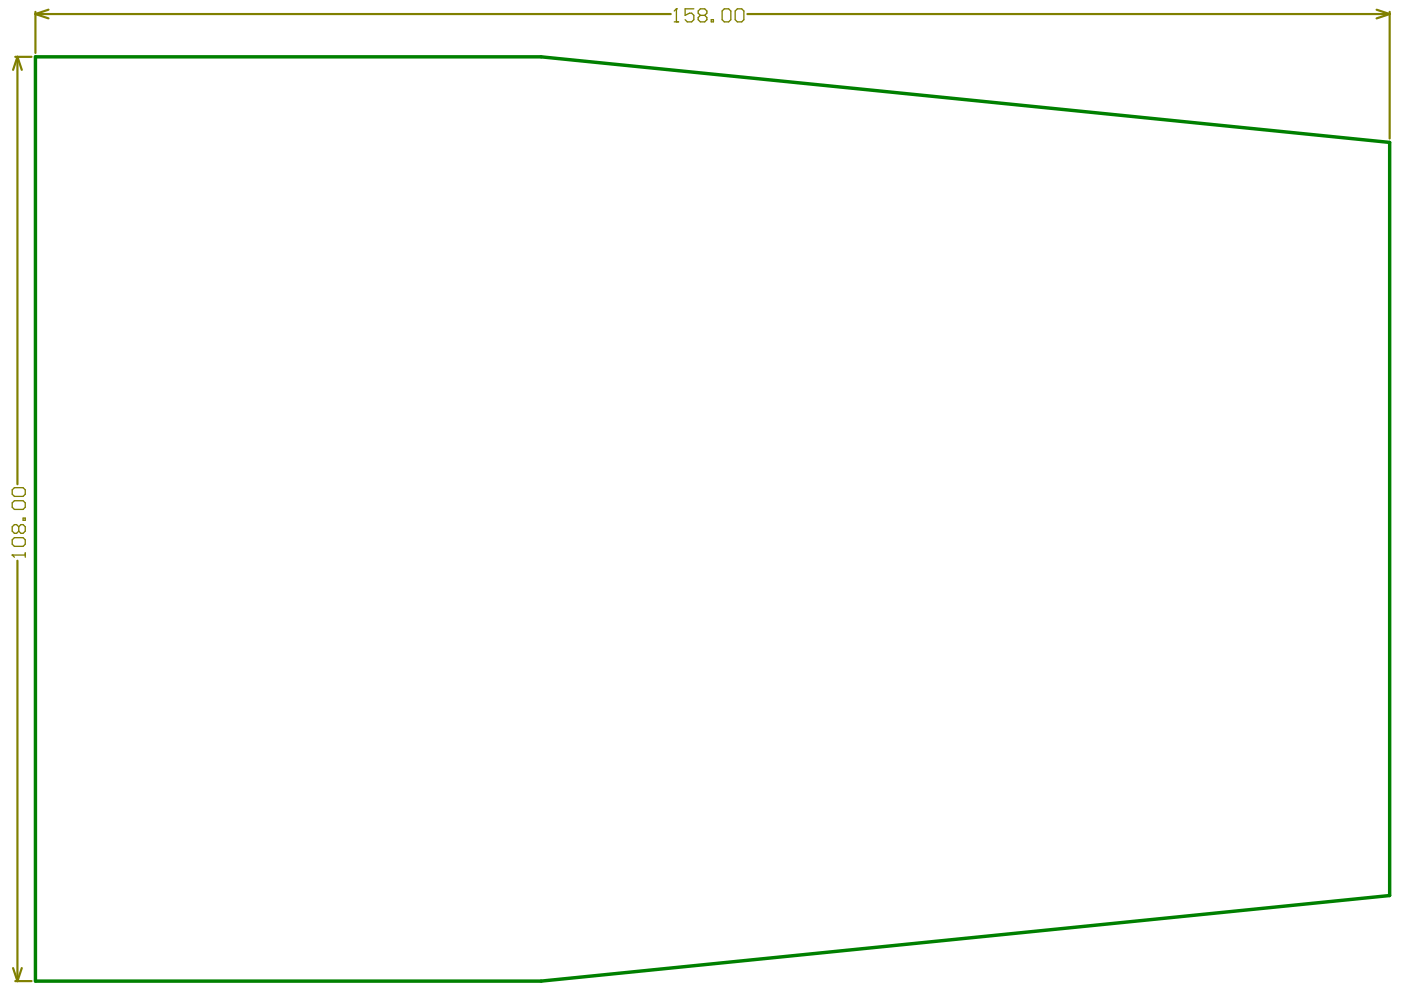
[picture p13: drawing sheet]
<svg xmlns="http://www.w3.org/2000/svg" width="297mm" height="210mm" viewBox="0 0 297 210" stroke-linecap="round" stroke-linejoin="round" font-family="sans-serif">
<g fill="none" stroke="#808000" stroke-width=".46">
<path d="M3.2 12h3.5M3.7 12l.9 2.8M3.7 12v90.5M3.7 12l-.9 2.8M7.5 2.5v8.7M7.5 3l2.8 .9M7.5 3h134.4M10.3 2.1l-2.8 .9M158.1 3h135.9M291.2 2.1l2.8 .9M294 2.5v26.8M294 3l-2.8 .9"/>
<path d="M3.7 118.6v89M2.8 204.8l.9 2.8M3.2 207.6h3.5M4.6 204.8l-.9 2.8"/>
</g>
<g fill="none" stroke="#808000" stroke-width=".28">
<path d="M142.6 4.6h1M143.1 1.9h.1M143.1 1.9v2.7M143.1 1.9l-.5 .4M146.8 1.9h-1.9v1.3l1-.4h.4l.5 .4v1l-.5 .4h-.9l-.5-.4M148.2 3.2l-.5 .5v.5l.5 .4h.9l.5-.4v-.5l-.5-.5M148.2 3.2l-.5-.4v-.5l.5-.4h.9l.5 .4v.5l-.5 .4M148.2 3.2h.9M150.5 4.2h.4v.4h-.4zM152.8 2.3l.4-.4h1l.4 .4v1.9l-.4 .4h-1l-.4-.4zM155.5 2.3l.5-.4h.9l.5 .4v1.9l-.5 .4h-.9l-.5-.4zM2.6 117.4h.1"/>
<path d="M2.6 103.7l.4-.5h1.9l.4 .5v.9l-.4 .4h-1.9l-.4-.4zM2.6 106.4l.4-.4h1.9l.4 .4v.9l-.4 .5h-1.9l-.4-.5zM2.6 114.2l.4-.4h1.9l.4 .4v.9l-.4 .5h-1.9l-.4-.5zM2.6 117.4h2.7M2.6 117.4l.4 .5M4 111.5l.4-.5h.5l.4 .5v.9l-.4 .4h-.5l-.4-.4M4 111.5l-.5-.5h-.5l-.4 .5v.9l.4 .4h.5l.5-.4M4 111.5v.9M4.9 109.6h.4v.5h-.4zM5.3 117v.9"/>
</g>
<path d="M7.5 12h107l179.5 18.1v159.4l-179.5 18.1h-107z" fill="none" stroke="#008000" stroke-width=".73"/>
</svg>
